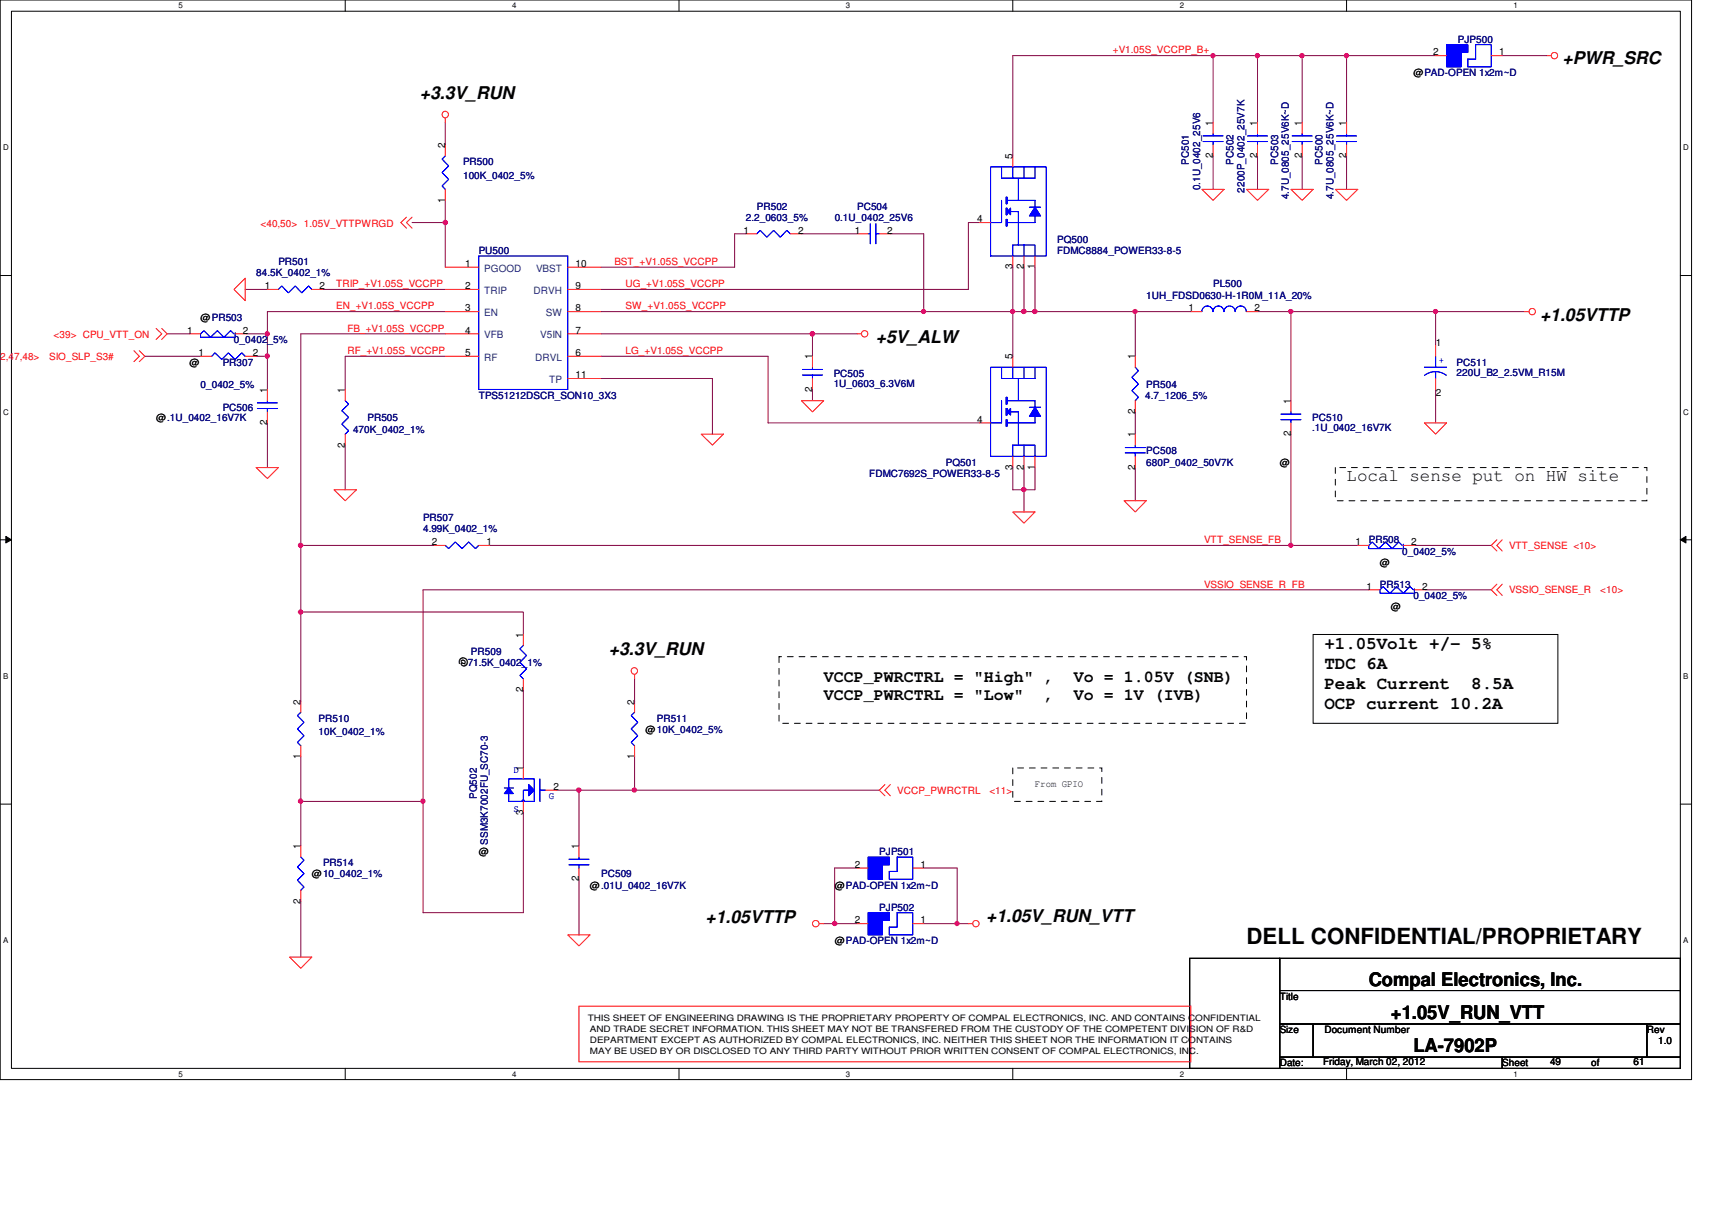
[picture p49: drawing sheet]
<svg xmlns="http://www.w3.org/2000/svg" width="297mm" height="210mm" viewBox="0 0 297 210" stroke-linecap="round" stroke-linejoin="round" font-family="sans-serif">
<defs><g id="words">
<text font-size="3.9" x="216.3" y="163.8">DELL CONFIDENTIAL/PROPRIETARY</text>
<g font-size="3.3">
<text x="237.5" y="171">Compal Electronics, Inc.</text>
<text x="241.3" y="176.7">+1.05V_RUN_VTT</text>
<text x="245.2" y="182.5">LA-7902P</text>
</g>
<g font-size="3">
<text x="271.1" y="11.1">+PWR_SRC</text>
<text x="72.9" y="17.1">+3.3V_RUN</text>
<text x="152" y="59.6">+5V_ALW</text>
<text x="267.2" y="55.7">+1.05VTTP</text>
<text x="233.6" y="83.5">Local sense put on HW site</text>
<text x="105.7" y="113.6">+3.3V_RUN</text>
<text x="229.8" y="112.6">+1.05Volt +/- 5%</text>
<text x="229.8" y="116.1">TDC 6A</text>
<text x="229.8" y="119.5">Peak Current</text>
<text x="255.3" y="119.5">8.5A</text>
<text x="229.8" y="123">OCP current 10.2A</text>
<text x="122.4" y="160.1">+1.05VTTP</text>
<text x="171.1" y="159.9">+1.05V_RUN_VTT</text>
</g>
<g font-size="2.9">
<text x="142.9" y="118.2">VCCP_PWRCTRL = &quot;High&quot; ,</text>
<text x="186.3" y="118.2">Vo = 1.05V (SNB)</text>
<text x="142.9" y="121.5">VCCP_PWRCTRL = &quot;Low&quot;</text>
<text x="181.1" y="121.5">,</text>
<text x="186.3" y="121.5">Vo = 1V (IVB)</text>
</g>
<g font-size="1.7" fill="#f00">
<text x="193.1" y="9.3">+V1.05S_VCCPP_B+</text>
<text x="45.2" y="39.5">&lt;40,50&gt; 1.05V_VTTPWRGD</text>
<text x="106.6" y="46">BST_+V1.05S_VCCPP</text>
<text x="58.3" y="49.8">TRIP_+V1.05S_VCCPP</text>
<text x="58.3" y="53.7">EN_+V1.05S_VCCPP</text>
<text x="108.5" y="53.7">SW_+V1.05S_VCCPP</text>
<text x="108.5" y="49.8">UG_+V1.05S_VCCPP</text>
<text x="9.3" y="58.6">&lt;39&gt; CPU_VTT_ON</text>
<text x="60.3" y="57.5">FB_+V1.05S_VCCPP</text>
<text x="-.9" y="62.4">42,47,48&gt;</text>
<text x="8.5" y="62.4">SIO_SLP_S3#</text>
<text x="60.3" y="61.4">RF_+V1.05S_VCCPP</text>
<text x="108.5" y="61.4">LG_+V1.05S_VCCPP</text>
<text x="208.9" y="94.2">VTT_SENSE_FB</text>
<text x="261.8" y="95.2">VTT_SENSE &lt;10&gt;</text>
<text x="208.9" y="101.9">VSSIO_SENSE_R_FB</text>
<text x="261.8" y="103">VSSIO_SENSE_R</text>
<text x="277.7" y="103">&lt;10&gt;</text>
<text x="155.7" y="137.7">VCCP_PWRCTRL</text>
<text x="171.7" y="137.7">&lt;11&gt;</text>
</g>
<g font-size="1.7">
<text x="248.7" y="9.6">2</text>
<text x="260.1" y="9.6">1</text>
<text x="245.2" y="13.2">@PAD-OPEN 1x2m~D</text>
<text x="210.4" y="21.8" transform="rotate(-90 210.4 21.8)">1</text>
<text x="218.1" y="21.8" transform="rotate(-90 218.1 21.8)">1</text>
<text x="225.9" y="21.8" transform="rotate(-90 225.9 21.8)">1</text>
<text x="233.6" y="21.8" transform="rotate(-90 233.6 21.8)">1</text>
<text x="77.2" y="25.7" transform="rotate(-90 77.2 25.7)">2</text>
<text x="175.7" y="27.6" transform="rotate(-90 175.7 27.6)">5</text>
<text x="210.4" y="27.4" transform="rotate(-90 210.4 27.4)">2</text>
<text x="218.1" y="27.4" transform="rotate(-90 218.1 27.4)">2</text>
<text x="225.9" y="27.4" transform="rotate(-90 225.9 27.4)">2</text>
<text x="233.6" y="27.4" transform="rotate(-90 233.6 27.4)">2</text>
<text x="77.2" y="35.2" transform="rotate(-90 77.2 35.2)">1</text>
<text x="129" y="40.5">1</text>
<text x="138.5" y="40.5">2</text>
<text x="148.3" y="40.5">1</text>
<text x="153.9" y="40.5">2</text>
<text x="169.5" y="38.6">4</text>
<text x="80.7" y="46.3">1</text>
<text x="99.9" y="46.3">10</text>
<text x="175.7" y="46.7" transform="rotate(-90 175.7 46.7)">3</text>
<text x="177.6" y="46.7" transform="rotate(-90 177.6 46.7)">2</text>
<text x="179.5" y="46.7" transform="rotate(-90 179.5 46.7)">1</text>
<text x="46" y="50.2">1</text>
<text x="55.5" y="50.2">2</text>
<text x="80.7" y="50.2">2</text>
<text x="99.9" y="50.2">9</text>
<text x="32.5" y="57.9">1</text>
<text x="34.8" y="55.7">@PR503</text>
<text x="42.2" y="57.9">2</text>
<text x="80.7" y="54">3</text>
<text x="80.7" y="57.9">4</text>
<text x="99.9" y="57.9">7</text>
<text x="99.9" y="54">8</text>
<text x="206.2" y="54">1</text>
<text x="217.6" y="54">2</text>
<text x="32.9" y="63.4">@</text>
<text x="34.4" y="61.8">1</text>
<text x="43.9" y="61.8">2</text>
<text x="80.7" y="61.8">5</text>
<text x="99.9" y="61.8">6</text>
<text x="99.9" y="65.6">11</text>
<text x="140.9" y="62.4" transform="rotate(-90 140.9 62.4)">1</text>
<text x="175.7" y="62.4" transform="rotate(-90 175.7 62.4)">5</text>
<text x="196.9" y="62.4" transform="rotate(-90 196.9 62.4)">1</text>
<text x="249.1" y="60.1">1</text>
<text x="46.4" y="68.2" transform="rotate(-90 46.4 68.2)">1</text>
<text x="59.9" y="68.2" transform="rotate(-90 59.9 68.2)">1</text>
<text x="140.9" y="68" transform="rotate(-90 140.9 68)">2</text>
<text x="196.9" y="71.8" transform="rotate(-90 196.9 71.8)">2</text>
<text x="223.9" y="70.1" transform="rotate(-90 223.9 70.1)">1</text>
<text x="249.1" y="68.6">2</text>
<text x="27.1" y="73.1">@.1U_0402_16V7K</text>
<text x="46.4" y="73.8" transform="rotate(-90 46.4 73.8)">2</text>
<text x="59.9" y="77.6" transform="rotate(-90 59.9 77.6)">2</text>
<text x="169.5" y="73.3">4</text>
<text x="196.9" y="75.9" transform="rotate(-90 196.9 75.9)">1</text>
<text x="223.9" y="75.7" transform="rotate(-90 223.9 75.7)">2</text>
<text x="175.7" y="81.5" transform="rotate(-90 175.7 81.5)">3</text>
<text x="177.6" y="81.5" transform="rotate(-90 177.6 81.5)">2</text>
<text x="179.5" y="81.5" transform="rotate(-90 179.5 81.5)">1</text>
<text x="196.9" y="81.5" transform="rotate(-90 196.9 81.5)">2</text>
<text x="222" y="80.8">@</text>
<text x="74.9" y="94.6">2</text>
<text x="84.4" y="94.6">1</text>
<text x="235.2" y="94.6">1</text>
<text x="244.9" y="94.6">2</text>
<text x="239.4" y="98.1">@</text>
<text x="237.1" y="102.3">1</text>
<text x="241.3" y="105.9">@</text>
<text x="246.8" y="102.3">2</text>
<text x="79.9" y="113.9" transform="rotate(90 79.9 113.9)">@</text>
<text x="90.8" y="110.6" transform="rotate(-90 90.8 110.6)">1</text>
<text x="52.2" y="122.2" transform="rotate(-90 52.2 122.2)">2</text>
<text x="90.8" y="120.1" transform="rotate(-90 90.8 120.1)">2</text>
<text x="110.1" y="122.2" transform="rotate(-90 110.1 122.2)">2</text>
<text x="52.2" y="131.7" transform="rotate(-90 52.2 131.7)">1</text>
<text x="110.1" y="131.7" transform="rotate(-90 110.1 131.7)">1</text>
<text x="112" y="127.1">@10K_0402_5%</text>
<text x="90.8" y="133.8" transform="rotate(-90 90.8 133.8)">1</text>
<text x="96" y="137">2</text>
<text x="179.6" y="136.5">From GPIO</text>
<text x="90.8" y="141.4" transform="rotate(-90 90.8 141.4)">3</text>
<text x="52.2" y="147.3" transform="rotate(-90 52.2 147.3)">1</text>
<text x="83.1" y="148.3">@</text>
<text x="100.4" y="147.3" transform="rotate(-90 100.4 147.3)">1</text>
<text x="54.1" y="152.2">@10_0402_1%</text>
<text x="100.4" y="152.9" transform="rotate(-90 100.4 152.9)">2</text>
<text x="102.4" y="154.1">@.01U_0402_16V7K</text>
<text x="144.8" y="154.1">@PAD-OPEN 1x2m~D</text>
<text x="148.3" y="150.5">2</text>
<text x="159.7" y="150.5">1</text>
<text x="52.2" y="156.8" transform="rotate(-90 52.2 156.8)">2</text>
<text x="148.3" y="160.2">2</text>
<text x="159.7" y="160.2">1</text>
<text x="144.8" y="163.8">@PAD-OPEN 1x2m~D</text>
<text x="222" y="173.4">Title</text>
<text x="222" y="179.2">Size</text>
<text x="229.8" y="179.2">Document Number</text>
<text x="285.7" y="179.2">Rev</text>
<text x="222" y="185">Date:</text>
<text x="229.6" y="184.8">Friday, March 02, 2012</text>
<text x="260.6" y="185">Sheet</text>
<text x="268.9" y="184.8">49</text>
<text x="276.1" y="185">of</text>
<text x="283.4" y="184.8">61</text>
<text x="287.7" y="181.1">1.0</text>
</g>
<g font-size="1.7" fill="#000080">
<text x="252.9" y="7.4">PJP500</text>
<text x="80.3" y="28.7">PR500</text>
<text x="206.3" y="28.6" transform="rotate(-90 206.3 28.6)">PC501</text>
<text x="214" y="28.6" transform="rotate(-90 214 28.6)">PC502</text>
<text x="221.7" y="28.6" transform="rotate(-90 221.7 28.6)">PC503</text>
<text x="229.4" y="28.6" transform="rotate(-90 229.4 28.6)">PC500</text>
<text x="80.3" y="31">100K_0402_5%</text>
<text x="208.2" y="33" transform="rotate(-90 208.2 33)">0.1U_0402_25V6</text>
<text x="215.9" y="33.4" transform="rotate(-90 215.9 33.4)">2200P_0402_25V7K</text>
<text x="223.6" y="34.6" transform="rotate(-90 223.6 34.6)">4.7U_0805_25V6K~D</text>
<text x="231.4" y="34.6" transform="rotate(-90 231.4 34.6)">4.7U_0805_25V6K~D</text>
<text x="129.4" y="38.3">2.2_0603_5%</text>
<text x="131.3" y="36.4">PR502</text>
<text x="144.8" y="38.3">0.1U_0402_25V6</text>
<text x="148.7" y="36.4">PC504</text>
<text x="44.4" y="48">84.5K_0402_1%</text>
<text x="48.3" y="46">PR501</text>
<text x="83.1" y="44.1">PU500</text>
<text x="183.4" y="42.2">PQ500</text>
<text x="183.4" y="44.1">FDMC8884_POWER33-8-5</text>
<text x="198.9" y="51.8">1UH_FDSD0630-H-1R0M_11A_20%</text>
<text x="210.5" y="49.9">PL500</text>
<text x="40.6" y="59.5">0_0402_5%</text>
<text x="38.6" y="63.4">PR307</text>
<text x="144.6" y="65.3">PC505</text>
<text x="252.7" y="63.4">PC511</text>
<text x="252.7" y="65.2">220U_B2_2.5VM_R15M</text>
<text x="34.8" y="67.3">0_0402_5%</text>
<text x="38.6" y="71.3">PC506</text>
<text x="83.1" y="69.2">TPS51212DSCR_SON10_3X3</text>
<text x="144.6" y="67.1">1U_0603_6.3V6M</text>
<text x="198.7" y="69.2">4.7_1206_5%</text>
<text x="198.9" y="67.3">PR504</text>
<text x="61.3" y="75.2">470K_0402_1%</text>
<text x="63.8" y="73.1">PR505</text>
<text x="227.7" y="73.1">PC510</text>
<text x="227.7" y="74.8">.1U_0402_16V7K</text>
<text x="150.8" y="82.7">FDMC7692S_POWER33-8-5</text>
<text x="164.1" y="80.8">PQ501</text>
<text x="198.9" y="78.8">PC508</text>
<text x="198.9" y="80.8">680P_0402_50V7K</text>
<text x="73.4" y="90.4">PR507</text>
<text x="73.4" y="92.4">4.99K_0402_1%</text>
<text x="237.5" y="94.3">PR508</text>
<text x="243.3" y="96.2">0_0402_5%</text>
<text x="239.4" y="102">PR513</text>
<text x="245.2" y="103.9">0_0402_5%</text>
<text x="81.7" y="113.6">PR509</text>
<text x="81.1" y="115.5">71.5K_0402_1%</text>
<text x="55.3" y="125.2">PR510</text>
<text x="114" y="125.2">PR511</text>
<text x="55.3" y="127.5">10K_0402_1%</text>
<text x="82.8" y="138.6" transform="rotate(-90 82.8 138.6)">PQ502</text>
<text x="84.7" y="146.5" transform="rotate(-90 84.7 146.5)">SSM3K7002FU_SC70-3</text>
<text x="152.6" y="148.3">PJP501</text>
<text x="56" y="150.3">PR514</text>
<text x="104.3" y="152.2">PC509</text>
<text x="152.6" y="158">PJP502</text>
</g>
<g font-size="1.7" fill="#004080">
<text x="84" y="47.2">PGOOD</text>
<text x="93" y="47.2">VBST</text>
<text x="84" y="51">TRIP</text>
<text x="92.6" y="51">DRVH</text>
<text x="84" y="54.9">EN</text>
<text x="84" y="58.7">VFB</text>
<text x="93.7" y="58.7">V5IN</text>
<text x="94.7" y="54.9">SW</text>
<text x="84" y="62.6">RF</text>
<text x="92.9" y="62.6">DRVL</text>
<text x="95.3" y="66.5">TP</text>
</g>
<g font-size="1.7" fill="#00f">
<text x="249.6" y="63">+</text>
<text x="89.1" y="134">D</text>
<text x="89.1" y="140.8">S</text>
<text x="95.2" y="138.7">G</text>
</g>
<g font-size="1.5">
<text x="102" y="177.1">THIS SHEET OF ENGINEERING DRAWING IS THE PROPRIETARY PROPERTY OF COMPAL ELECTRONICS, INC. AND CONTAINS CONFIDENTIAL</text>
<text x="102.4" y="179">AND TRADE SECRET INFORMATION. THIS SHEET MAY NOT BE TRANSFERED FROM THE CUSTODY OF THE COMPETENT DIVISION OF R&amp;D</text>
<text x="102.4" y="180.9">DEPARTMENT EXCEPT AS AUTHORIZED BY COMPAL ELECTRONICS, INC. NEITHER THIS SHEET NOR THE INFORMATION IT CONTAINS</text>
<text x="102.4" y="182.9">MAY BE USED BY OR DISCLOSED TO ANY THIRD PARTY WITHOUT PRIOR WRITTEN CONSENT OF COMPAL ELECTRONICS, INC.</text>
</g>
<g font-size="1.4">
<text x="30.9" y="1.4">5</text>
<text x="88.9" y="1.4">4</text>
<text x="146.8" y="1.4">3</text>
<text x="204.7" y="1.4">2</text>
<text x="262.6" y="1.4">1</text>
<text x=".5" y="26.1">D</text>
<text x="292.1" y="26.1">D</text>
<text x=".5" y="71.9">C</text>
<text x="292.1" y="71.9">C</text>
<text x=".5" y="117.8">B</text>
<text x="292.1" y="117.8">B</text>
<text x=".5" y="163.6">A</text>
<text x="292.1" y="163.6">A</text>
<text x="30.9" y="186.8">5</text>
<text x="88.9" y="186.8">4</text>
<text x="146.8" y="186.8">3</text>
<text x="204.7" y="186.8">2</text>
<text x="262.6" y="186.8">1</text>
</g>
</g></defs>
<path d="M0 0h293.5v187.3h-293.5zM2 1.9h289.5v183.4h-289.5z" fill="none" stroke="#000" stroke-width=".17"/>
<g fill="#fff">
<path d="M30.9 .2h.8v1.5h-.8z"/>
<path d="M30.9 185.5h.8v1.6h-.8z"/>
</g>
<path d="M59.9 0v1.9M59.9 185.3v2" fill="none" stroke="#000" stroke-width=".17"/>
<g fill="#fff">
<path d="M88.9 .2h.7v1.5h-.7z"/>
<path d="M88.9 185.5h.7v1.6h-.7z"/>
</g>
<path d="M117.8 0v1.9M117.8 185.3v2" fill="none" stroke="#000" stroke-width=".17"/>
<g fill="#fff">
<path d="M146.8 .2h.7v1.5h-.7z"/>
<path d="M146.8 185.5h.7v1.6h-.7z"/>
</g>
<path d="M175.7 0v1.9M175.7 185.3v2" fill="none" stroke="#000" stroke-width=".17"/>
<g fill="#fff">
<path d="M204.7 .2h.7v1.5h-.7z"/>
<path d="M204.7 185.5h.7v1.6h-.7z"/>
</g>
<path d="M233.6 0v1.9M233.6 185.3v2" fill="none" stroke="#000" stroke-width=".17"/>
<g fill="#fff">
<path d="M262.6 .2h.8v1.5h-.8z"/>
<path d="M262.6 185.5h.8v1.6h-.8z"/>
<path d="M.5 24.8h1v1.6h-1z"/>
<path d="M292.1 24.8h.9v1.6h-.9z"/>
<path d="M.5 70.7h1v1.5h-1z"/>
<path d="M292.1 70.7h.9v1.5h-.9z"/>
</g>
<path d="M0 47.8h2M291.5 47.8h2" fill="none" stroke="#000" stroke-width=".17"/>
<g fill="#fff">
<path d="M.5 116.5h.9v1.6h-.9z"/>
<path d="M292.1 116.5h.8v1.6h-.8z"/>
</g>
<path d="M0 93.6h2M1 93l1 .6-1 .6zM291.5 93.6h2M291.5 93.6l1-.6v1.2z" fill="none" stroke="#000" stroke-width=".17"/>
<path d="M1 93l1 .6-1 .6zM291.5 93.6l1-.6v1.2z" fill="#000"/>
<g fill="#fff">
<path d="M.5 162.4h.9v1.5h-.9z"/>
<path d="M292.1 162.4h.8v1.5h-.8z"/>
</g>
<path d="M0 139.5h2M291.5 139.5h2" fill="none" stroke="#000" stroke-width=".17"/>
<path d="M224 54.1h25.1v5.8" fill="none" stroke="#800040" stroke-width=".17"/>
<circle cx="224" cy="54" r=".37" fill="#f0f"/>
<circle cx="224" cy="54" r=".37" fill="none" stroke="#f0f" stroke-width=".17"/>
<path d="M233.6 9.7h15.5M260.6 9.7h7.8M249.1 67.6v5.8M96.6 137.1h3.9v9.6M90.8 140.9v17.4M160.3 160.2h5.8" fill="none" stroke="#800040" stroke-width=".17"/>
<circle cx="100.4" cy="137" r=".37" fill="#f0f"/>
<circle cx="100.4" cy="137" r=".37" fill="none" stroke="#f0f" stroke-width=".17"/>
<path d="M160.3 54.1h15.4M247.3 102.3h11.4M52.2 139v7.7M110.1 131.3v5.8h-9.6" fill="none" stroke="#800040" stroke-width=".17"/>
<circle cx="52.2" cy="139" r=".38" fill="#f0f"/>
<circle cx="52.2" cy="139" r=".38" fill="none" stroke="#f0f" stroke-width=".17"/>
<path d="M46.4 54.1v3.8h-3.7M237.5 102.3h-164.1v36.7h-21.2v-7.7M52.2 156.4v9.6M100.5 152.5v9.7M148.7 150.6h-3.9v9.6h-1.9M160.3 150.6h5.8v9.6h1.9" fill="none" stroke="#800040" stroke-width=".17"/>
<circle cx="166" cy="160.2" r=".37" fill="#f0f"/>
<circle cx="166" cy="160.2" r=".37" fill="none" stroke="#f0f" stroke-width=".17"/>
<path d="M144.8 160.2h3.9" fill="none" stroke="#800040" stroke-width=".17"/>
<circle cx="144.8" cy="160.2" r=".37" fill="#f0f"/>
<circle cx="144.8" cy="160.2" r=".37" fill="none" stroke="#f0f" stroke-width=".17"/>
<path d="M73.4 139v19.3" fill="none" stroke="#800040" stroke-width=".17"/>
<circle cx="73.4" cy="139" r=".38" fill="#f0f"/>
<circle cx="73.4" cy="139" r=".38" fill="none" stroke="#f0f" stroke-width=".17"/>
<path d="M175.7 9.7v17.4M52.2 57.9v36.7M160.3 40.6v13.5M177.7 54.1h-2v7.7M245.4 94.6h13.3M52.2 106.2v15.4M73.4 158.3h17.4" fill="none" stroke="#800040" stroke-width=".17"/>
<circle cx="175.7" cy="54" r=".37" fill="#f0f"/>
<circle cx="175.7" cy="54" r=".37" fill="none" stroke="#f0f" stroke-width=".17"/>
<circle cx="177.6" cy="54" r=".37" fill="#f0f"/>
<circle cx="177.6" cy="54" r=".37" fill="none" stroke="#f0f" stroke-width=".17"/>
<path d="M104.3 46.4h23.2M197 54.1v7.7" fill="none" stroke="#800040" stroke-width=".17"/>
<circle cx="196.9" cy="54" r=".37" fill="#f0f"/>
<circle cx="196.9" cy="54" r=".37" fill="none" stroke="#f0f" stroke-width=".17"/>
<path d="M104.3 54.1h56" fill="none" stroke="#800040" stroke-width=".17"/>
<circle cx="160.2" cy="54" r=".37" fill="#f0f"/>
<circle cx="160.2" cy="54" r=".37" fill="none" stroke="#f0f" stroke-width=".17"/>
<path d="M169.9 38.6h-1.9v11.6h-63.7M139.1 40.6h9.6M141 57.9h7.7M104.3 61.8h29M123.6 65.7v9.6M52.2 94.6h23.1" fill="none" stroke="#800040" stroke-width=".17"/>
<circle cx="140.9" cy="57.9" r=".38" fill="#f0f"/>
<circle cx="140.9" cy="57.9" r=".38" fill="none" stroke="#f0f" stroke-width=".17"/>
<path d="M104.3 57.9h36.7v3.9" fill="none" stroke="#800040" stroke-width=".17"/>
<circle cx="140.9" cy="57.9" r=".38" fill="#f0f"/>
<circle cx="140.9" cy="57.9" r=".38" fill="none" stroke="#f0f" stroke-width=".17"/>
<g fill="none" stroke="#800040" stroke-width=".17">
<path d="M29 57.9h3.9M42.5 50.2h3.9M46.4 54.1h30.9M52.2 57.9h25.1M56 50.2h21.3M129.4 40.6h-1.9v5.8M154.5 40.6h5.8M197 54.1h9.6M46.4 61.8v5.8M59.9 61.8h17.4M59.9 77.2v7.8M133.3 73.4h36.6"/>
<path d="M141 67.6v1.9"/>
</g>
<circle cx="46.4" cy="61.8" r=".38" fill="#f0f"/>
<circle cx="46.4" cy="61.8" r=".38" fill="none" stroke="#f0f" stroke-width=".17"/>
<path d="M175.7 9.7h34.8v11.6M210.5 9.7h7.7v11.6M175.7 46.4v7.7M177.7 46.4v7.7M46.4 73.4v7.7M59.9 61.8v5.8M104.3 65.7h19.3M197 71.5v3.8M197 81.1v5.8" fill="none" stroke="#800040" stroke-width=".17"/>
<circle cx="210.4" cy="9.6" r=".38" fill="#f0f"/>
<circle cx="210.4" cy="9.6" r=".38" fill="none" stroke="#f0f" stroke-width=".17"/>
<path d="M218.2 9.7h7.7v11.6" fill="none" stroke="#800040" stroke-width=".17"/>
<circle cx="218.1" cy="9.6" r=".38" fill="#f0f"/>
<circle cx="218.1" cy="9.6" r=".38" fill="none" stroke="#f0f" stroke-width=".17"/>
<path d="M210.5 27.1v5.8M218.2 27.1v5.8M225.9 27.1v5.8M175.7 81.1v3.9M179.6 81.1v3.9h-1.9" fill="none" stroke="#800040" stroke-width=".17"/>
<circle cx="177.6" cy="84.9" r=".37" fill="#f0f"/>
<circle cx="177.6" cy="84.9" r=".37" fill="none" stroke="#f0f" stroke-width=".17"/>
<path d="M175.7 85h2M177.7 81.1v3.9M177.7 85v3.8M224 94.6h11.6" fill="none" stroke="#800040" stroke-width=".17"/>
<circle cx="224" cy="94.6" r=".37" fill="#f0f"/>
<circle cx="224" cy="94.6" r=".37" fill="none" stroke="#f0f" stroke-width=".17"/>
<path d="M249.1 54.1h15.4" fill="none" stroke="#800040" stroke-width=".17"/>
<circle cx="249.1" cy="54" r=".37" fill="#f0f"/>
<circle cx="249.1" cy="54" r=".37" fill="none" stroke="#f0f" stroke-width=".17"/>
<path d="M179.6 46.4v7.7h17.4" fill="none" stroke="#800040" stroke-width=".17"/>
<circle cx="179.5" cy="54" r=".37" fill="#f0f"/>
<circle cx="179.5" cy="54" r=".37" fill="none" stroke="#f0f" stroke-width=".17"/>
<path d="M52.2 106.2h38.6v3.9M90.8 119.7v13.5" fill="none" stroke="#800040" stroke-width=".17"/>
<circle cx="52.2" cy="106.2" r=".38" fill="#f0f"/>
<circle cx="52.2" cy="106.2" r=".38" fill="none" stroke="#f0f" stroke-width=".17"/>
<path d="M52.2 94.6v11.6" fill="none" stroke="#800040" stroke-width=".17"/>
<circle cx="52.2" cy="94.6" r=".37" fill="#f0f"/>
<circle cx="52.2" cy="94.6" r=".37" fill="none" stroke="#f0f" stroke-width=".17"/>
<path d="M177.7 54.1h1.9" fill="none" stroke="#800040" stroke-width=".17"/>
<circle cx="177.6" cy="54" r=".37" fill="#f0f"/>
<circle cx="177.6" cy="54" r=".37" fill="none" stroke="#f0f" stroke-width=".17"/>
<circle cx="179.5" cy="54" r=".37" fill="#f0f"/>
<circle cx="179.5" cy="54" r=".37" fill="none" stroke="#f0f" stroke-width=".17"/>
<path d="M71.5 38.6h5.8v7.8M77.3 21.3v3.8M133.3 61.8v11.6" fill="none" stroke="#800040" stroke-width=".17"/>
<circle cx="77.3" cy="38.6" r=".38" fill="#f0f"/>
<circle cx="77.3" cy="38.6" r=".38" fill="none" stroke="#f0f" stroke-width=".17"/>
<path d="M225.9 9.7h7.7v11.6M233.6 27.1v5.8" fill="none" stroke="#800040" stroke-width=".17"/>
<circle cx="233.6" cy="9.6" r=".38" fill="#f0f"/>
<circle cx="233.6" cy="9.6" r=".38" fill="none" stroke="#f0f" stroke-width=".17"/>
<circle cx="225.9" cy="9.6" r=".38" fill="#f0f"/>
<circle cx="225.9" cy="9.6" r=".38" fill="none" stroke="#f0f" stroke-width=".17"/>
<path d="M77.3 34.8v3.8M218.2 54.1h5.8v15.4M224 75.3v19.3h-139M110.1 137.1h42.5" fill="none" stroke="#800040" stroke-width=".17"/>
<circle cx="110.1" cy="137" r=".37" fill="#f0f"/>
<circle cx="110.1" cy="137" r=".37" fill="none" stroke="#f0f" stroke-width=".17"/>
<path d="M46.4 57.9v3.9M25.1 61.8h9.7M110.1 117.8v3.8" fill="none" stroke="#800040" stroke-width=".17"/>
<circle cx="46.4" cy="57.9" r=".38" fill="#f0f"/>
<circle cx="46.4" cy="57.9" r=".38" fill="none" stroke="#f0f" stroke-width=".17"/>
<path d="M44.4 61.8h2" fill="none" stroke="#800040" stroke-width=".17"/>
<g fill="none" stroke="#f00" stroke-width=".17">
<path d="M268.4 9.7h.8M70.5 37.7l-1 .9 1 1M71.5 37.7l-1 .9 1 1M77.3 20.5v.8M208.5 32.9h3.9l-1.9 1.9zM216.3 32.9h3.8l-1.9 1.9zM224 32.9h3.8l-1.9 1.9zM231.7 32.9h3.9l-2 1.9zM27.1 57l1 .9-1 1M28.1 57l.9 .9-.9 1M42.5 48.3v3.9l-1.9-2zM148.7 57.9h.8"/>
<path d="M264.5 54.1h.8M23.2 60.8l1 1-1 .9M24.2 60.8l.9 1-.9 .9M121.7 75.3h3.8l-1.9 1.9zM139.1 69.5h3.8l-1.9 2zM247.1 73.4h3.9l-1.9 1.9zM44.4 81.1h3.9l-1.9 1.9zM58 85h3.8l-1.9 1.9zM175.7 88.8h3.9l-1.9 2zM195 86.9h3.9l-1.9 1.9zM259.7 93.6l-1 1 1 1M260.6 93.6l-.9 1 .9 1"/>
<path d="M110.1 117v.8M259.7 101.3l-1 1 1 1M260.6 101.3l-.9 1 .9 1M110.1 121.6v2M110.1 129.4v1.9M153.5 136.1l-.9 1 .9 .9M154.5 136.1l-1 1 1 .9M50.2 166h3.9l-1.9 2zM98.5 162.2h3.9l-1.9 1.9zM100.5 174.5h106.1v9.7h-106.1zM142.2 160.2h.7M168 160.2h.8"/>
<circle cx="77.2" cy="19.9" r=".56"/>
<circle cx="269.7" cy="9.6" r=".56"/>
<circle cx="150" cy="57.9" r=".56"/>
<circle cx="265.8" cy="54.1" r=".56"/>
<circle cx="110" cy="116.4" r=".56"/>
<circle cx="141.5" cy="160.2" r=".56"/>
<circle cx="169.3" cy="160.2" r=".56"/>
</g>
<path d="M227.8 110.1h42.5v15.4h-42.5zM206.4 166.2h15.6v19.1h-15.6zM222 166.2h69.5v5.6h-69.5zM222 171.8h69.5v5.8h-69.5zM222 177.6h5.8v5.8h-5.8zM227.8 177.6h57.9v5.8h-57.9zM285.7 177.6h5.8v5.8h-5.8zM222 183.4h38.6v1.9h-38.6zM260.6 183.4h30.9v1.9h-30.9z" fill="none" stroke="#000" stroke-width=".17"/>
<path d="M231.7 81.1h54v5.8h-54zM135.2 113.9h81.1v11.6h-81.1zM175.7 133.2h15.5v5.8h-15.5z" fill="none" stroke="#000" stroke-width=".17" stroke-dasharray="1 1 1 1 1 1 1 1"/>
<path d="M110.1 123.6l-.6 .5 1.2 1.2-1.2 1.1 1.2 1.2-1.2 1.2 .6 .6" fill="none" stroke="#00f" stroke-width=".17"/>
<path d="M150.6 148.7h3.7v1.3h-1.2v2.5h-2.5z" fill-rule="evenodd" fill="#00f"/>
<path d="M150.6 148.7h3.7v1.3h-1.2v2.5h-2.5zM155.7 148.7h2.7v3.8h-4.1v-1.3h1.4z" fill="none" stroke="#00f" stroke-width=".17"/>
<path d="M150.6 148.7h3.7v1.3h-1.2v2.5h-2.5z" fill-rule="evenodd" fill="#00f"/>
<g fill="none" stroke="#00f" stroke-width=".17">
<path d="M208.7 24.6h3.5M208.7 23.6h3.5M210.5 23.2v.4M210.5 24.6v.5M224.2 24.6h3.5M224.2 23.6h3.5M225.9 23.2v.4M225.9 24.6v.5M231.9 24.6h3.5M231.9 23.6h3.5M233.6 23.2v.4M233.6 24.6v.5"/>
<path d="M40.6 57.9l-.6-.5-1.1 1.1-1.2-1.1-1.2 1.1-1.1-1.1-.6 .5v.6h5.8M40.8 57.7v.8M83.1 44.4h15.4v23.2h-15.4zM131.3 40.6l.6-.6 1.1 1.1 1.2-1.1 1.2 1.1 1.1-1.1 .6 .6M44.7 70.9h3.4M44.7 69.9h3.4M46.4 69.5v.4M46.4 70.9v.6M59.9 69.5l.6 .6-1.2 1.1 1.2 1.2-1.2 1.2 1.2 1.1-.6 .6M195.2 78.6h3.5M195.2 77.6h3.5M197 77.2v.4"/>
<path d="M197 78.6v.6M90.8 112l-.6 .6 1.2 1.1-1.2 1.2 1.2 1.1-1.2 1.2 .6 .6M52.2 148.7l.5 .5-1.1 1.2 1.1 1.2-1.1 1.1 1.1 1.2-.5 .5M150.6 148.7h3.7v1.3h-1.2v2.5h-2.5zM155.7 148.7h2.7v3.8h-4.1v-1.3h1.4z"/>
</g>
<g fill="none" stroke="#f00" stroke-width=".17">
<path d="M210.5 21.3v1.9M210.5 25.1v2M225.9 21.3v1.9M225.9 25.1v2M233.6 21.3v1.9M233.6 25.1v2M32.9 57.9h1.9M40.8 57.9h1.9M77.3 54.1h5.8M77.3 50.2h5.8M77.3 57.9h5.8M77.3 46.4h5.8"/>
<path d="M98.5 54.1h5.8M98.5 50.2h5.8M98.5 57.9h5.8M98.5 46.4h5.8M129.4 40.6h1.9M137.1 40.6h2M46.4 67.6v1.9M46.4 71.5v1.9M59.9 67.6v1.9M59.9 75.3v1.9M77.3 61.8h5.8M98.5 61.8h5.8"/>
<path d="M98.5 65.7h5.8M197 75.3v1.9M197 79.2v1.9M90.8 110.1v1.9M90.8 117.8v1.9M52.2 146.7v2M52.2 154.4v2M148.7 150.6h1.9M158.4 150.6h1.9"/>
</g>
<path d="M251 7.7h3.7v1.4h-1.2v2.5h-2.5z" fill-rule="evenodd" fill="#00f"/>
<path d="M251 7.7h3.7v1.4h-1.2v2.5h-2.5zM256 7.7h2.7v3.9h-4v-1.4h1.3z" fill="none" stroke="#00f" stroke-width=".17"/>
<path d="M251 7.7h3.7v1.4h-1.2v2.5h-2.5z" fill-rule="evenodd" fill="#00f"/>
<path d="M251 7.7h3.7v1.4h-1.2v2.5h-2.5zM256 7.7h2.7v3.9h-4v-1.4h1.3zM216.4 24.6h3.5M216.4 23.6h3.5M218.2 23.2v.4M218.2 24.6v.5" fill="none" stroke="#00f" stroke-width=".17"/>
<path d="M249.1 9.7h1.9M258.7 9.7h1.9M218.2 21.3v1.9M218.2 25.1v2" fill="none" stroke="#f00" stroke-width=".17"/>
<path d="M150.6 158.3h3.7v1.4h-1.2v2.5h-2.5z" fill-rule="evenodd" fill="#00f"/>
<path d="M150.6 158.3h3.7v1.4h-1.2v2.5h-2.5zM155.7 158.3h2.7v3.9h-4.1v-1.4h1.4z" fill="none" stroke="#00f" stroke-width=".17"/>
<path d="M150.6 158.3h3.7v1.4h-1.2v2.5h-2.5z" fill-rule="evenodd" fill="#00f"/>
<path d="M77.3 27.1l-.6 .5 1.1 1.2-1.1 1.1 1.1 1.2-1.1 1.2 .6 .6M139.2 65.1h3.5M139.2 64.1h3.5M141 63.7v.4M141 65.1v.6M197 63.7l.5 .6-1.1 1.1 1.1 1.2-1.1 1.2 1.1 1.1-.5 .6M247.1 63.7h3.9M247.2 65.1a3.1 3.1 0 0 1 3.7 0M249.1 61.8v1.9M249.1 64.5v1.2M150.6 158.3h3.7v1.4h-1.2v2.5h-2.5zM155.7 158.3h2.7v3.9h-4.1v-1.4h1.4z" fill="none" stroke="#00f" stroke-width=".17"/>
<path d="M77.3 25.1v2M77.3 32.9v1.9M249.1 59.9v1.9M141 61.8v1.9M141 65.7v1.9M197 61.8v1.9M197 69.5v2M249.1 65.7v1.9M148.7 160.2h1.9M158.4 160.2h1.9" fill="none" stroke="#f00" stroke-width=".17"/>
<path d="M91.7 136.1l1 1-1 .9z" fill="#00f"/>
<path d="M91.7 136.1l1 1-1 .9z" fill="none" stroke="#00f" stroke-width=".17"/>
<path d="M88.3 136.7l.8 1h-1.6z" fill="#00f"/>
<path d="M87.5 136.7h1.6M88.3 136.7l.8 1h-1.6zM88.3 136.7v-1.6h4.4v3.9h-1.9v-1.9h.9M88.3 137.7v1.3h2.5h-.2v-.2h.4v.2M93.7 137.1h1M93.7 135.1v3.9" fill="none" stroke="#00f" stroke-width=".17"/>
<path d="M91.7 136.1l1 1-1 .9z" fill="#00f"/>
<path d="M91.7 136.1l1 1-1 .9z" fill="none" stroke="#00f" stroke-width=".17"/>
<path d="M88.3 136.7l.8 1h-1.6z" fill="#00f"/>
<g fill="none" stroke="#00f" stroke-width=".17">
<path d="M151 38.8v3.5M152 38.8v3.5M48.3 50.2l.6-.6 1.1 1.2 1.2-1.2 1.2 1.2 1.1-1.2 .6 .6M150.6 40.6h.4M152 40.6h.6M87.5 136.7h1.6M88.3 136.7l.8 1h-1.6zM88.3 136.7v-1.6h4.4v3.9h-1.9v-1.9h.9M88.3 137.7v1.3h2.5h-.2v-.2h.4v.2M93.7 137.1h1M93.7 135.1v3.9M98.7 150h3.5"/>
<path d="M98.7 149.1h3.5M100.5 148.7v.4M100.5 150v.6"/>
</g>
<path d="M46.4 50.2h1.9M54.1 50.2h1.9M148.7 40.6h1.9M152.6 40.6h1.9M90.8 133.2v1.9M90.8 139v1.9M94.7 137.1h1.9M100.5 146.7v2M100.5 150.6v1.9" fill="none" stroke="#f00" stroke-width=".17"/>
<path d="M179.6 70.7l.9 1.5h-1.9z" fill="#00f"/>
<path d="M179.6 70.7l.9 1.5h-1.9z" fill="none" stroke="#00f" stroke-width=".17"/>
<path d="M174.7 71.5l.6-.6v1.1z" fill="#00f"/>
<g fill="none" stroke="#00f" stroke-width=".17">
<path d="M171.9 63.7h9.6v15.5h-9.6zM173.8 69.5v3.9h-1.9M174.6 72.8h.1v1.2h-.1zM174.6 70.9h.1v1.1h-.1zM174.6 68.9h.1v1.2h-.1zM174.7 71.5l.6-.6v1.1zM174.7 69.5h4.9v1.2M175.3 71.5h1.4v5.7M175.7 63.7v2M176.7 65.7v3.8M177.7 77.2v2M177.7 63.7v2"/>
<path d="M177.7 77.2h1.9v2M177.7 77.2h-2v2M178.6 70.7h1.9M179.6 72.2v1.2h-4.9M179.6 63.7v2h-5.8v-2"/>
</g>
<path d="M179.6 70.7l.9 1.5h-1.9z" fill="#00f"/>
<path d="M179.6 70.7l.9 1.5h-1.9z" fill="none" stroke="#00f" stroke-width=".17"/>
<path d="M174.7 71.5l.6-.6v1.1z" fill="#00f"/>
<g fill="none" stroke="#00f" stroke-width=".17">
<path d="M208.5 54.1a.95 .95 0 0 1 1-1 .95 .95 0 0 1 .9 1M210.5 54.1a.93 .93 0 0 1 .9-1 .93 .93 0 0 1 .9 1M212.4 54.1a.95 .95 0 0 1 .9-1 .95 .95 0 0 1 1 1M214.3 54.1a.95 .95 0 0 1 1-1 .95 .95 0 0 1 .9 1M36.7 61.8l.6-.6 1.2 1.2 1.1-1.2 1.2 1.2 1.1-1.2 .6 .6M171.9 63.7h9.6v15.5h-9.6zM173.8 69.5v3.9h-1.9M174.6 72.8h.1v1.2h-.1zM174.6 70.9h.1v1.1h-.1zM174.6 68.9h.1v1.2h-.1zM174.7 71.5l.6-.6v1.1zM174.7 69.5h4.9v1.2"/>
<path d="M175.3 71.5h1.4v5.7M175.7 63.7v2M176.7 65.7v3.8M177.7 77.2v2M177.7 63.7v2M177.7 77.2h1.9v2M177.7 77.2h-2v2M178.6 70.7h1.9M179.6 72.2v1.2h-4.9M179.6 63.7v2h-5.8v-2M245.2 102.3l-.6-.5-1.1 1.1-1.2-1.1-1.1 1.1-1.2-1.1-.6 .5v.6h5.8M245.4 102.2v.7"/>
</g>
<path d="M206.6 54.1h1.9M216.3 54.1h1.9M34.8 61.8h1.9M42.5 61.8h1.9M169.9 73.4h2M175.7 61.8v1.9M175.7 79.2v1.9M177.7 79.2v1.9M179.6 79.2v1.9M237.5 102.3h1.9M245.4 102.3h1.9" fill="none" stroke="#f00" stroke-width=".17"/>
<path d="M179.6 35.9l.9 1.6h-1.9z" fill="#00f"/>
<path d="M179.6 35.9l.9 1.6h-1.9z" fill="none" stroke="#00f" stroke-width=".17"/>
<path d="M174.7 36.7l.6-.6v1.2z" fill="#00f"/>
<g fill="none" stroke="#00f" stroke-width=".17">
<path d="M171.9 29h9.6v15.4h-9.6zM173.8 34.8v3.8h-1.9M173.8 29v1.9h5.8v-1.9M174.6 38.1h.1v1.1h-.1zM174.6 36.1h.1v1.2h-.1zM174.6 34.2h.1v1.1h-.1zM174.7 36.7l.6-.6v1.2zM174.7 34.8h4.9v1.1M175.3 36.7h1.4v5.8M175.7 29v1.9M176.7 30.9v3.9M177.7 29v1.9"/>
<path d="M178.6 35.9h1.9M179.6 37.5v1.1h-4.9M177.7 42.5v1.9M177.7 42.5h1.9v1.9M177.7 42.5h-2v1.9"/>
</g>
<path d="M179.6 35.9l.9 1.6h-1.9z" fill="#00f"/>
<path d="M179.6 35.9l.9 1.6h-1.9z" fill="none" stroke="#00f" stroke-width=".17"/>
<path d="M174.7 36.7l.6-.6v1.2z" fill="#00f"/>
<g fill="none" stroke="#00f" stroke-width=".17">
<path d="M171.9 29h9.6v15.4h-9.6zM173.8 34.8v3.8h-1.9M173.8 29v1.9h5.8v-1.9M174.6 38.1h.1v1.1h-.1zM174.6 36.1h.1v1.2h-.1zM174.6 34.2h.1v1.1h-.1zM174.7 36.7l.6-.6v1.2zM174.7 34.8h4.9v1.1M175.3 36.7h1.4v5.8M175.7 29v1.9M176.7 30.9v3.9M177.7 29v1.9"/>
<path d="M178.6 35.9h1.9M179.6 37.5v1.1h-4.9M177.7 42.5v1.9M177.7 42.5h1.9v1.9M177.7 42.5h-2v1.9M222.2 72.8h3.5M222.2 71.8h3.5M224 71.5v.3M224 72.8v.6M77.3 94.6l.5 .6 1.2-1.2 1.2 1.2 1.1-1.2 1.2 1.2 .6-.6M243.3 94.6l-.6-.6-1.1 1.2-1.2-1.2-1.2 1.2-1.1-1.2-.6 .6v.6h5.8M243.5 94.4v.8"/>
<path d="M52.2 123.6l-.6 .5 1.1 1.2-1.1 1.1 1.1 1.2-1.1 1.2 .6 .6"/>
</g>
<g fill="none" stroke="#f00" stroke-width=".17">
<path d="M169.9 38.6h2M175.7 27.1v1.9M175.7 44.4v2M177.7 44.4v2M179.6 44.4v2M224 69.5v2M224 73.4v1.9M75.3 94.6h2M83.1 94.6h1.9M235.6 94.6h1.9M243.5 94.6h1.9M52.2 121.6v2"/>
<path d="M52.2 129.4v1.9"/>
</g>
<circle cx="224" cy="54" r=".37" fill="#f0f"/>
<circle cx="224" cy="54" r=".37" fill="none" stroke="#f0f" stroke-width=".17"/>
<circle cx="100.4" cy="137" r=".37" fill="#f0f"/>
<circle cx="100.4" cy="137" r=".37" fill="none" stroke="#f0f" stroke-width=".17"/>
<circle cx="52.2" cy="139" r=".38" fill="#f0f"/>
<circle cx="52.2" cy="139" r=".38" fill="none" stroke="#f0f" stroke-width=".17"/>
<circle cx="166" cy="160.2" r=".37" fill="#f0f"/>
<circle cx="166" cy="160.2" r=".37" fill="none" stroke="#f0f" stroke-width=".17"/>
<circle cx="144.8" cy="160.2" r=".37" fill="#f0f"/>
<circle cx="144.8" cy="160.2" r=".37" fill="none" stroke="#f0f" stroke-width=".17"/>
<circle cx="73.4" cy="139" r=".38" fill="#f0f"/>
<circle cx="73.4" cy="139" r=".38" fill="none" stroke="#f0f" stroke-width=".17"/>
<circle cx="175.7" cy="54" r=".37" fill="#f0f"/>
<circle cx="175.7" cy="54" r=".37" fill="none" stroke="#f0f" stroke-width=".17"/>
<circle cx="177.6" cy="54" r=".37" fill="#f0f"/>
<circle cx="177.6" cy="54" r=".37" fill="none" stroke="#f0f" stroke-width=".17"/>
<circle cx="196.9" cy="54" r=".37" fill="#f0f"/>
<circle cx="196.9" cy="54" r=".37" fill="none" stroke="#f0f" stroke-width=".17"/>
<circle cx="160.2" cy="54" r=".37" fill="#f0f"/>
<circle cx="160.2" cy="54" r=".37" fill="none" stroke="#f0f" stroke-width=".17"/>
<circle cx="140.9" cy="57.9" r=".38" fill="#f0f"/>
<circle cx="140.9" cy="57.9" r=".38" fill="none" stroke="#f0f" stroke-width=".17"/>
<circle cx="140.9" cy="57.9" r=".38" fill="#f0f"/>
<circle cx="140.9" cy="57.9" r=".38" fill="none" stroke="#f0f" stroke-width=".17"/>
<circle cx="46.4" cy="61.8" r=".38" fill="#f0f"/>
<circle cx="46.4" cy="61.8" r=".38" fill="none" stroke="#f0f" stroke-width=".17"/>
<circle cx="210.4" cy="9.6" r=".38" fill="#f0f"/>
<circle cx="210.4" cy="9.6" r=".38" fill="none" stroke="#f0f" stroke-width=".17"/>
<circle cx="218.1" cy="9.6" r=".38" fill="#f0f"/>
<circle cx="218.1" cy="9.6" r=".38" fill="none" stroke="#f0f" stroke-width=".17"/>
<circle cx="177.6" cy="84.9" r=".37" fill="#f0f"/>
<circle cx="177.6" cy="84.9" r=".37" fill="none" stroke="#f0f" stroke-width=".17"/>
<circle cx="224" cy="94.6" r=".37" fill="#f0f"/>
<circle cx="224" cy="94.6" r=".37" fill="none" stroke="#f0f" stroke-width=".17"/>
<circle cx="249.1" cy="54" r=".37" fill="#f0f"/>
<circle cx="249.1" cy="54" r=".37" fill="none" stroke="#f0f" stroke-width=".17"/>
<circle cx="179.5" cy="54" r=".37" fill="#f0f"/>
<circle cx="179.5" cy="54" r=".37" fill="none" stroke="#f0f" stroke-width=".17"/>
<circle cx="52.2" cy="106.2" r=".38" fill="#f0f"/>
<circle cx="52.2" cy="106.2" r=".38" fill="none" stroke="#f0f" stroke-width=".17"/>
<circle cx="52.2" cy="94.6" r=".37" fill="#f0f"/>
<circle cx="52.2" cy="94.6" r=".37" fill="none" stroke="#f0f" stroke-width=".17"/>
<circle cx="177.6" cy="54" r=".37" fill="#f0f"/>
<circle cx="177.6" cy="54" r=".37" fill="none" stroke="#f0f" stroke-width=".17"/>
<circle cx="179.5" cy="54" r=".37" fill="#f0f"/>
<circle cx="179.5" cy="54" r=".37" fill="none" stroke="#f0f" stroke-width=".17"/>
<circle cx="77.3" cy="38.6" r=".38" fill="#f0f"/>
<circle cx="77.3" cy="38.6" r=".38" fill="none" stroke="#f0f" stroke-width=".17"/>
<circle cx="233.6" cy="9.6" r=".38" fill="#f0f"/>
<circle cx="233.6" cy="9.6" r=".38" fill="none" stroke="#f0f" stroke-width=".17"/>
<circle cx="225.9" cy="9.6" r=".38" fill="#f0f"/>
<circle cx="225.9" cy="9.6" r=".38" fill="none" stroke="#f0f" stroke-width=".17"/>
<circle cx="110.1" cy="137" r=".37" fill="#f0f"/>
<circle cx="110.1" cy="137" r=".37" fill="none" stroke="#f0f" stroke-width=".17"/>
<circle cx="46.4" cy="57.9" r=".38" fill="#f0f"/>
<circle cx="46.4" cy="57.9" r=".38" fill="none" stroke="#f0f" stroke-width=".17"/>
<use href="#words"/>
</svg>
